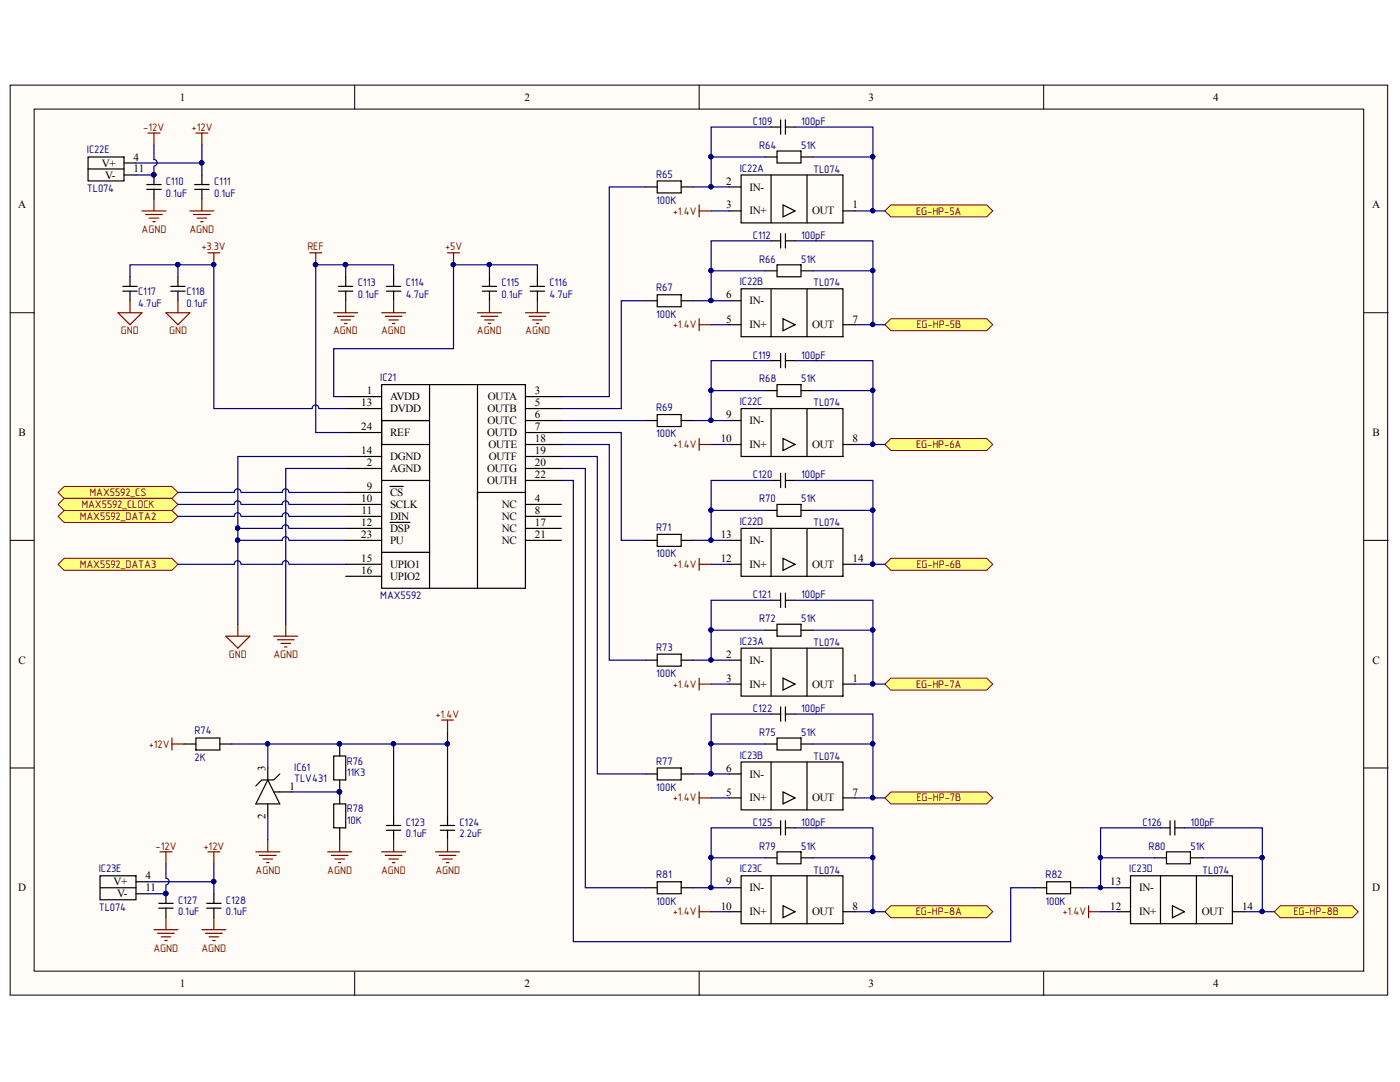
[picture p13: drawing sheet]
<svg xmlns="http://www.w3.org/2000/svg" width="279mm" height="216mm" viewBox="0 0 279 216" stroke-linecap="round" stroke-linejoin="round" font-family="sans-serif">
<defs><g id="words">
<g font-size="2.2">
<text x="35.9" y="20.1">1</text>
<text x="104.7" y="20.1">2</text>
<text x="173.4" y="20.1">3</text>
<text x="242.1" y="20.1">4</text>
<text x="20.3" y="33.2">V+</text>
<text x="21" y="35.7">V-</text>
<text x="26.6" y="32">4</text>
<text x="26.6" y="34.4">11</text>
<text x="3.6" y="41.6">A</text>
<text x="144.9" y="36.9">2</text>
<text x="144.9" y="41.6">3</text>
<text x="149.6" y="38.1">IN-</text>
<text x="170.1" y="41.6">1</text>
<text x="273.9" y="41.6">A</text>
<text x="149.6" y="42.8">IN+</text>
<text x="162.1" y="42.8">OUT</text>
<text x="144.9" y="59.5">6</text>
<text x="144.9" y="64.4">5</text>
<text x="149.6" y="60.7">IN-</text>
<text x="149.6" y="65.5">IN+</text>
<text x="162.1" y="65.5">OUT</text>
<text x="170.1" y="64.4">7</text>
<text x="72.1" y="81.1">13</text>
<text x="73.2" y="78.6">1</text>
<text x="77.8" y="79.8">AVDD</text>
<text x="77.8" y="82.3">DVDD</text>
<text x="97.3" y="82.3">OUTB</text>
<text x="97.4" y="79.8">OUTA</text>
<text x="106.8" y="78.6">3</text>
<text x="106.8" y="81.1">5</text>
<text x="106.8" y="83.5">6</text>
<text x="144.9" y="83.5">9</text>
<text x="3.7" y="87">B</text>
<text x="72.1" y="85.8">24</text>
<text x="77.8" y="87">REF</text>
<text x="97.2" y="87">OUTD</text>
<text x="97.3" y="84.7">OUTC</text>
<text x="97.5" y="89.4">OUTE</text>
<text x="106.8" y="85.8">7</text>
<text x="106.8" y="88.2">18</text>
<text x="143.8" y="88.2">10</text>
<text x="149.6" y="84.7">IN-</text>
<text x="149.6" y="89.4">IN+</text>
<text x="162.1" y="89.4">OUT</text>
<text x="170.1" y="88.2">8</text>
<text x="273.9" y="87">B</text>
<text x="72.1" y="90.7">14</text>
<text x="73.2" y="93">2</text>
<text x="77.8" y="94.2">AGND</text>
<text x="77.8" y="91.8">DGND</text>
<text x="97.2" y="94.2">OUTG</text>
<text x="97.5" y="91.8">OUTF</text>
<text x="106.8" y="90.7">19</text>
<text x="106.8" y="93">20</text>
<text x="106.8" y="95.4">22</text>
<text x="72.1" y="100.2">10</text>
<text x="73.2" y="97.8">9</text>
<text x="77.8" y="99">CS</text>
<text x="77.8" y="101.4">SCLK</text>
<text x="97.2" y="96.6">OUTH</text>
<text x="100.2" y="101.4">NC</text>
<text x="106.8" y="100.2">4</text>
<text x="72.1" y="104.9">12</text>
<text x="72.1" y="107.3">23</text>
<text x="72.2" y="102.6">11</text>
<text x="77.8" y="103.8">DIN</text>
<text x="77.8" y="106.1">DSP</text>
<text x="100.2" y="103.8">NC</text>
<text x="100.2" y="106.1">NC</text>
<text x="106.8" y="102.6">8</text>
<text x="106.8" y="104.9">17</text>
<text x="106.8" y="107.3">21</text>
<text x="143.8" y="107.3">13</text>
<text x="72.1" y="112.1">15</text>
<text x="77.8" y="113.3">UPIO1</text>
<text x="77.8" y="108.6">PU</text>
<text x="100.2" y="108.6">NC</text>
<text x="143.8" y="112.1">12</text>
<text x="149.6" y="108.6">IN-</text>
<text x="149.6" y="113.3">IN+</text>
<text x="162.1" y="113.3">OUT</text>
<text x="170.1" y="112.1">14</text>
<text x="72.1" y="114.5">16</text>
<text x="77.8" y="115.7">UPIO2</text>
<text x="144.9" y="131.3">2</text>
<text x="3.7" y="132.4">C</text>
<text x="144.9" y="136.1">3</text>
<text x="149.6" y="132.4">IN-</text>
<text x="149.6" y="137.3">IN+</text>
<text x="162.1" y="137.3">OUT</text>
<text x="170.1" y="136.1">1</text>
<text x="273.9" y="132.4">C</text>
<text x="53" y="153.7" transform="rotate(-90 53 153.7)">3</text>
<text x="144.9" y="154">6</text>
<text x="149.6" y="155.2">IN-</text>
<text x="57.8" y="157.6">1</text>
<text x="144.9" y="158.7">5</text>
<text x="149.6" y="159.9">IN+</text>
<text x="162.1" y="159.9">OUT</text>
<text x="170.1" y="158.7">7</text>
<text x="53" y="163.4" transform="rotate(-90 53 163.4)">2</text>
<text x="3.6" y="177.9">D</text>
<text x="22.7" y="176.7">V+</text>
<text x="23.4" y="179">V-</text>
<text x="29" y="175.5">4</text>
<text x="29" y="177.9">11</text>
<text x="144.9" y="176.7">9</text>
<text x="149.6" y="177.9">IN-</text>
<text x="221.6" y="176.7">13</text>
<text x="227.3" y="177.9">IN-</text>
<text x="273.9" y="177.9">D</text>
<text x="143.8" y="181.5">10</text>
<text x="149.6" y="182.7">IN+</text>
<text x="162.1" y="182.7">OUT</text>
<text x="170.1" y="181.5">8</text>
<text x="221.6" y="181.5">12</text>
<text x="227.3" y="182.7">IN+</text>
<text x="239.8" y="182.7">OUT</text>
<text x="247.9" y="181.5">14</text>
<text x="35.9" y="197">1</text>
<text x="104.7" y="197">2</text>
<text x="173.4" y="197">3</text>
<text x="242.1" y="197">4</text>
</g>
<g font-size="2.2" fill="#800000">
<text x="28.6" y="26.1">-12V</text>
<text x="38.2" y="26.1">a12V</text>
<text x="28.3" y="46.4">AGND</text>
<text x="37.8" y="46.4">AGND</text>
<text x="134.3" y="42.9">a1.4V</text>
<text x="182.8" y="42.9">EG-HP-5A</text>
<text x="40.2" y="50">a3.3V</text>
<text x="61.3" y="50">REF</text>
<text x="88.8" y="50">a5V</text>
<text x="134.3" y="65.5">a1.4V</text>
<text x="182.9" y="65.5">EG-HP-5B</text>
<text x="24.1" y="66.7">GND</text>
<text x="33.8" y="66.7">GND</text>
<text x="66.5" y="66.7">AGND</text>
<text x="76.1" y="66.7">AGND</text>
<text x="95.2" y="66.7">AGND</text>
<text x="104.8" y="66.7">AGND</text>
<text x="134.3" y="89.5">a1.4V</text>
<text x="182.8" y="89.5">EG-HP-6A</text>
<text x="16.2" y="101.4">MAX5592_CLOCK</text>
<text x="17.9" y="99">MAX5592_CS</text>
<text x="15.9" y="103.8">MAX5592_DATA2</text>
<text x="15.9" y="113.3">MAX5592_DATA3</text>
<text x="134.3" y="113.3">a1.4V</text>
<text x="182.9" y="113.3">EG-HP-6B</text>
<text x="45.7" y="131.3">GND</text>
<text x="54.6" y="131.3">AGND</text>
<text x="134.3" y="137.3">a1.4V</text>
<text x="182.8" y="137.3">EG-HP-7A</text>
<text x="86.9" y="143.3">a1.4V</text>
<text x="29.7" y="149.2">a12V</text>
<text x="134.3" y="159.9">a1.4V</text>
<text x="182.9" y="159.9">EG-HP-7B</text>
<text x="31" y="169.6">-12V</text>
<text x="40.6" y="169.6">a12V</text>
<text x="51" y="174.3">AGND</text>
<text x="65.3" y="174.3">AGND</text>
<text x="76.1" y="174.3">AGND</text>
<text x="86.9" y="174.3">AGND</text>
<text x="134.3" y="182.7">a1.4V</text>
<text x="182.7" y="182.7">EG-HP-8A</text>
<text x="212" y="182.7">a1.4V</text>
<text x="258.1" y="182.7">EG-HP-8B</text>
<text x="30.6" y="189.9">AGND</text>
<text x="40.2" y="189.9">AGND</text>
</g>
<g font-size="2.2" fill="#000080">
<text x="150.3" y="24.9">C109</text>
<text x="151.5" y="29.7">R64</text>
<text x="159.9" y="24.9">100pF</text>
<text x="159.9" y="29.7">51K</text>
<text x="17.3" y="30.6">IC22E</text>
<text x="131" y="35.4">R65</text>
<text x="147.6" y="34.2">IC22A</text>
<text x="162.3" y="34.5">TL074</text>
<text x="17.3" y="38.3">TL074</text>
<text x="33.1" y="39.2">0.1uF</text>
<text x="33.1" y="36.9">C110</text>
<text x="42.7" y="39.2">0.1uF</text>
<text x="42.7" y="36.9">C111</text>
<text x="131" y="40.7">100K</text>
<text x="150.3" y="47.6">C112</text>
<text x="159.9" y="47.6">100pF</text>
<text x="151.5" y="52.4">R66</text>
<text x="159.9" y="52.4">51K</text>
<text x="27.6" y="58.9">C117</text>
<text x="37.2" y="58.9">C118</text>
<text x="71.4" y="59.5">0.1uF</text>
<text x="71.4" y="57.2">C113</text>
<text x="81" y="59.5">4.7uF</text>
<text x="81" y="57.2">C114</text>
<text x="100.1" y="59.5">0.1uF</text>
<text x="100.1" y="57.2">C115</text>
<text x="109.6" y="59.5">4.7uF</text>
<text x="109.6" y="57.2">C116</text>
<text x="131" y="58.1">R67</text>
<text x="147.6" y="56.9">IC22B</text>
<text x="162.3" y="57.2">TL074</text>
<text x="27.6" y="61.2">4.7uF</text>
<text x="37.2" y="61.2">0.1uF</text>
<text x="131" y="63.4">100K</text>
<text x="150.3" y="71.5">C119</text>
<text x="159.9" y="71.5">100pF</text>
<text x="75.9" y="76">IC21</text>
<text x="151.5" y="76.3">R68</text>
<text x="159.9" y="76.3">51K</text>
<text x="131" y="82">R69</text>
<text x="147.6" y="80.8">IC22C</text>
<text x="162.3" y="81.1">TL074</text>
<text x="131" y="87.3">100K</text>
<text x="150.3" y="95.4">C120</text>
<text x="159.9" y="95.4">100pF</text>
<text x="151.5" y="100.2">R70</text>
<text x="159.9" y="100.2">51K</text>
<text x="131" y="106">R71</text>
<text x="147.6" y="104.8">IC22D</text>
<text x="162.3" y="104.9">TL074</text>
<text x="131" y="111.2">100K</text>
<text x="75.9" y="119.6">MAX5592</text>
<text x="150.3" y="119.3">C121</text>
<text x="159.9" y="119.3">100pF</text>
<text x="151.5" y="124.1">R72</text>
<text x="159.9" y="124.1">51K</text>
<text x="131" y="129.8">R73</text>
<text x="147.6" y="128.6">IC23A</text>
<text x="162.3" y="128.9">TL074</text>
<text x="131" y="135.1">100K</text>
<text x="150.3" y="142">C122</text>
<text x="159.9" y="142">100pF</text>
<text x="38.8" y="146.6">R74</text>
<text x="151.5" y="146.8">R75</text>
<text x="159.9" y="146.8">51K</text>
<text x="38.8" y="151.8">2K</text>
<text x="58.7" y="153.7">IC61</text>
<text x="69.2" y="154.9">11K3</text>
<text x="69.2" y="152.6">R76</text>
<text x="131" y="152.6">R77</text>
<text x="147.6" y="151.4">IC23B</text>
<text x="162.3" y="151.6">TL074</text>
<text x="58.7" y="156.1">TLV431</text>
<text x="131" y="157.8">100K</text>
<text x="69.2" y="164.5">10K</text>
<text x="69.2" y="162.1">R78</text>
<text x="81" y="167.1">0.1uF</text>
<text x="81" y="164.7">C123</text>
<text x="91.7" y="167.1">2.2uF</text>
<text x="91.7" y="164.7">C124</text>
<text x="150.3" y="164.7">C125</text>
<text x="159.9" y="164.7">100pF</text>
<text x="228" y="164.7">C126</text>
<text x="237.6" y="164.7">100pF</text>
<text x="151.5" y="169.6">R79</text>
<text x="159.9" y="169.6">51K</text>
<text x="229.2" y="169.6">R80</text>
<text x="237.6" y="169.6">51K</text>
<text x="19.7" y="174">IC23E</text>
<text x="131" y="175.2">R81</text>
<text x="147.6" y="174">IC23C</text>
<text x="162.3" y="174.3">TL074</text>
<text x="208.6" y="175.2">R82</text>
<text x="225.4" y="174">IC23D</text>
<text x="239.9" y="174.3">TL074</text>
<text x="19.7" y="181.7">TL074</text>
<text x="35.5" y="182.7">0.1uF</text>
<text x="35.5" y="180.3">C127</text>
<text x="45.1" y="182.7">0.1uF</text>
<text x="45.1" y="180.3">C128</text>
<text x="131" y="180.6">100K</text>
<text x="208.6" y="180.6">100K</text>
</g>
</g></defs>
<g fill="#fffcf8" stroke="#000" stroke-width=".2">
<path d="M2 17h274.9v181.6h-274.9z"/>
<path d="M6.8 21.8h265.4v172h-265.4z"/>
</g>
<path d="M70.8 17v4.8M139.5 17v4.8M208.3 17v4.8M2 62.4h4.8M272.3 62.4h4.7M2 107.8h4.8M272.3 107.8h4.7M2 153.2h4.8M272.3 153.2h4.7M70.8 193.9v4.8M139.5 193.9v4.8M208.3 193.9v4.8" fill="none" stroke="#000" stroke-width=".2"/>
<g fill="none" stroke="#000" stroke-width=".24">
<path d="M69 79.1h7.2M76.2 76.7h28.7v40.7h-28.7zM85.7 76.7v40.7M95.3 76.7v40.7M104.9 79.1h7.1M69 93.5h7.2M69 81.5h7.2M69 86.3h7.2M69 98.3h7.2M69 91.1h7.2M76.2 83.9h9.5h-9.5v4.8h9.5M76.2 95.9h9.5"/>
<path d="M77.8 97.1h2.7M95.3 98.3h9.6M104.9 93.5h7.1M104.9 81.5h7.1M104.9 83.9h7.1M104.9 86.3h7.1M104.9 91.1h7.1M104.9 88.7h7.1M104.9 95.9h7.1M69 100.7h7.2M69 103h7.2M69 105.4h7.2"/>
<path d="M69 112.6h7.2M69 115h7.2M69 107.8h7.2M76.2 110.2h9.5M77.8 104.2h4M104.9 100.7h7.1M104.9 103h7.1M104.9 105.4h7.1M104.9 107.8h7.1"/>
</g>
<path d="M45.1 126.9h4.8l-2.4 2.4zM47.5 124.6v2.3M54.6 126.9h4.8M55.4 127.7h3.3M56.1 128.4h1.9M56.8 129.1h.5M57 124.6v2.3" fill="none" stroke="#800000" stroke-width=".24"/>
<g fill="#ffff80" stroke="#800000" stroke-width=".2">
<path d="M11.6 98.3l1.2-1.2h21.5l1.2 1.2-1.2 1.2h-21.5z" fill-rule="evenodd"/>
<path d="M11.6 103l1.2-1.2h21.5l1.2 1.2-1.2 1.2h-21.5z" fill-rule="evenodd"/>
<path d="M11.6 100.7l1.2-1.2h21.5l1.2 1.2-1.2 1.1h-21.5z" fill-rule="evenodd"/>
</g>
<g fill="none" stroke="#000080" stroke-width=".24">
<path d="M27.1 32.5h13.2M30.7 31.8a.67 .67 0 0 1 .6 .7 .67 .67 0 0 1-.6 .6M30.7 33.2v1.7h-3.6M30.7 28.9v2.9M40.3 28.9v6M48.1 98.3a.67 .67 0 0 0-.7-.8 .67 .67 0 0 0-.6 .8h-11.3M57.7 98.3a.67 .67 0 0 0-.7-.8 .67 .67 0 0 0-.7 .8h-8.1M57.7 98.3h11.3M69 93.5h-12v31.1M69 91.1h-21.5v33.5M48.1 100.6a.67 .67 0 0 0-.7-.7 .67 .67 0 0 0-.6 .7l-11.3 .1M48.1 103a.67 .67 0 0 0-.7-.7 .67 .67 0 0 0-.6 .7h-11.3"/>
<path d="M57.7 100.6a.67 .67 0 0 0-.7-.7 .67 .67 0 0 0-.7 .7l-8.1 .1M57.7 103a.67 .67 0 0 0-.7-.7 .67 .67 0 0 0-.7 .7h-8.1M57.7 107.8a.67 .67 0 0 0-.7-.7 .67 .67 0 0 0-.7 .7h-8.8M57.7 105.4a.67 .67 0 0 0-.7-.7 .67 .67 0 0 0-.7 .7h-8.8M57.7 100.7h11.3M57.7 103h11.3M57.7 107.8h11.3M57.7 105.4h11.3M29.5 175.9h13.2M33.1 172.4v2.8a.67 .67 0 0 1 .6 .7 .67 .67 0 0 1-.6 .7M33.1 176.7v1.6h-3.6M42.7 172.4v5.9"/>
</g>
<g fill="#000080" stroke="#000080" stroke-width=".2">
<circle cx="47.4" cy="107.8" r=".43"/>
<circle cx="47.4" cy="105.4" r=".43"/>
<circle cx="33.1" cy="178.3" r=".43"/>
<circle cx="42.6" cy="175.9" r=".43"/>
<circle cx="30.7" cy="34.9" r=".43"/>
<circle cx="40.2" cy="32.5" r=".43"/>
</g>
<g fill="none" stroke="#000" stroke-width=".24">
<path d="M17.6 31.3h7.1v4.8h-7.1zM17.6 33.7h7.1M24.7 32.5h2.4M24.7 34.9h2.4M29.3 37.8h2.9M29.3 36.8h2.9M30.7 34.9v1.9M30.7 37.8v1.9M38.9 37.8h2.8M38.9 36.8h2.8M40.3 34.9v1.9M40.3 37.8v1.9"/>
<path d="M20 174.8h7.1v4.7h-7.1zM20 177.1h7.1M27.1 175.9h2.4M27.1 178.3h2.4M33.1 178.3v2M42.7 178.3v2M31.7 181.2h2.9M31.7 180.3h2.9M33.1 181.2v1.9M41.2 181.2h2.9M41.2 180.3h2.9M42.7 181.2v1.9"/>
</g>
<g fill="none" stroke="#800000" stroke-width=".24">
<path d="M29.5 26.5h2.4M30.7 26.5v2.4M30.7 39.7v2.4M39.1 26.5h2.4M40.3 26.5v2.4M40.3 39.7v2.4M28.3 42.1h4.8M29.1 42.8h3.3M29.8 43.5h1.9M30.5 44.2h.5M37.9 42.1h4.8M38.6 42.8h3.4"/>
<path d="M39.3 43.5h1.9M40.1 44.2h.4M31.9 170h2.4M33.1 170v2.4M41.5 170h2.4M42.7 170v2.4M30.7 185.5h4.8M31.4 186.2h3.4M32.2 186.9h1.9M32.9 187.7h.5M33.1 183.1v2.4M40.3 185.5h4.8"/>
<path d="M41 186.2h3.4M41.7 186.9h1.9M42.4 187.7h.5M42.7 183.1v2.4"/>
</g>
<path d="M11.6 112.6l1.2-1.2h21.5l1.2 1.2-1.2 1.2h-21.5z" fill-rule="evenodd" fill="#ffff80" stroke="#800000" stroke-width=".2"/>
<g fill="none" stroke="#000080" stroke-width=".24">
<path d="M35.5 52.8h7.2v28.7h19.6a.67 .67 0 0 1 .7-.7 .67 .67 0 0 1 .6 .7M35.5 52.8h-9.6v2.4M35.5 52.8v2.4M69 52.8h9.6v2.4M69 52.8h-6v33.5h6M69 52.8v2.4M97.7 55.2v-2.4h9.5v2.4M97.7 52.8h-7.2v16.8h-23.9v9.5h2.4M63.7 81.5h5.3M48.1 112.6a.67 .67 0 0 0-.7-.7 .67 .67 0 0 0-.6 .7h-11.3M57.7 112.6a.67 .67 0 0 0-.7-.7 .67 .67 0 0 0-.7 .7h-8.1M57.7 112.6h11.3"/>
<path d="M46.3 148.5h43v14.3M53.4 148.5v4.7M58.2 158h9.6M78.6 148.5v14.3M89.3 146.1v2.4M53.4 162.8v4.8"/>
</g>
<g fill="none" stroke="#000" stroke-width=".24">
<path d="M145.5 37.3h2.4M147.9 34.9h20.3v9.6h-20.3zM153.9 34.9v9.6M153.9 25.4h1.9M155.8 23.9v2.9M156.8 25.4h1.9M156.8 23.9v2.9M161.1 34.9v9.6M24.5 58.1h2.9M24.5 57.1h2.9M25.9 55.2v1.9M25.9 58.1v1.9"/>
<path d="M34.1 58.1h2.8M34.1 57.1h2.8M35.5 55.2v1.9M35.5 58.1v1.9M67.6 58.1h2.8M67.6 57.1h2.8M69 55.2v1.9M69 58.1v1.9M77.1 58.1h2.9M77.1 57.1h2.9M78.6 55.2v1.9M78.6 58.1v1.9"/>
<path d="M96.2 58.1h2.9M96.2 57.1h2.9M97.7 55.2v1.9M97.7 58.1v1.9M105.8 58.1h2.9M105.8 57.1h2.9M107.2 55.2v1.9M107.2 58.1v1.9M145.5 42.1h2.4M156.3 40.9l2.4 1.2-2.4 1.2zM168.2 42.1h2.4M36.7 148.5h2.4"/>
<path d="M39.1 147.3h4.8v2.4h-4.8zM43.9 148.5h2.4M53.4 153.2v2.4M53.4 155.6l2.4 4.8h-4.7zM54.6 158h3.6M55.8 154.4l-1.2 1.2h-2.4l-1.1 1.2M66.6 150.8h2.4v4.8h-2.4zM67.8 148.5v2.3M67.8 155.6v4.8M53.4 160.4v2.4M66.6 160.4h2.4v4.8h-2.4zM67.8 165.2v2.4"/>
<path d="M77.1 165.7h2.9M77.1 164.7h2.9M78.6 162.8v1.9M78.6 165.7v1.9M87.9 165.7h2.8M87.9 164.7h2.8M89.3 162.8v1.9M89.3 165.7v1.9"/>
</g>
<g fill="none" stroke="#800000" stroke-width=".24">
<path d="M41.5 50.5h2.4M42.7 50.5v2.3M61.8 50.5h2.4M63 50.5v2.3M89.3 50.5h2.4M90.5 50.5v2.3M23.6 62.4h4.7l-2.4 2.4zM25.9 60v2.4M33.1 62.4h4.8l-2.4 2.4zM35.5 60v2.4M66.6 62.4h4.8M67.3 63.1h3.4"/>
<path d="M68 63.8h1.9M68.7 64.6h.5M69 60v2.4M76.2 62.4h4.7M76.9 63.1h3.3M77.6 63.8h1.9M78.3 64.6h.5M78.6 60v2.4M95.3 62.4h4.8M96 63.1h3.4M96.7 63.8h1.9M97.4 64.6h.5"/>
<path d="M97.7 60v2.4M104.9 62.4h4.7M105.6 63.1h3.3M106.3 63.8h1.9M107 64.6h.5M107.2 60v2.4M34.3 147.3v2.4M34.3 148.5h2.4M88.1 143.7h2.4M89.3 143.7v2.4M51.1 170h4.7M51.8 170.7h3.3"/>
<path d="M52.5 171.4h1.9M53.2 172.1h.5M53.4 167.6v2.4M65.4 170h4.8M66.1 170.7h3.4M66.8 171.4h1.9M67.6 172.1h.4M67.8 167.6v2.4M76.2 170h4.7M76.9 170.7h3.3M77.6 171.4h1.9M78.3 172.1h.5"/>
<path d="M78.6 167.6v2.4M86.9 170h4.8M87.6 170.7h3.4M88.4 171.4h1.9M89.1 172.1h.5M89.3 167.6v2.4"/>
</g>
<g fill="#000080" stroke="#000080" stroke-width=".2">
<circle cx="63" cy="52.8" r=".43"/>
<circle cx="42.6" cy="52.8" r=".43"/>
<circle cx="68.9" cy="52.8" r=".43"/>
<circle cx="35.5" cy="52.8" r=".43"/>
<circle cx="90.5" cy="52.8" r=".43"/>
<circle cx="97.6" cy="52.8" r=".43"/>
<circle cx="67.7" cy="148.4" r=".43"/>
<circle cx="67.7" cy="158" r=".43"/>
<circle cx="78.5" cy="148.4" r=".43"/>
<circle cx="53.4" cy="148.4" r=".43"/>
<circle cx="89.3" cy="148.4" r=".43"/>
</g>
<g fill="#ffff80" stroke="#800000" stroke-width=".2">
<path d="M176.6 42.1l1.2-1.2h19.1l1.2 1.2-1.2 1.2h-19.1z" fill-rule="evenodd"/>
<path d="M176.6 64.8l1.2-1.2h19.1l1.2 1.2-1.2 1.2h-19.1z" fill-rule="evenodd"/>
<path d="M176.6 88.7l1.2-1.2h19.1l1.2 1.2-1.2 1.2h-19.1z" fill-rule="evenodd"/>
<path d="M176.6 112.6l1.2-1.2h19.1l1.2 1.2-1.2 1.2h-19.1z" fill-rule="evenodd"/>
<path d="M176.6 136.5l1.2-1.2h19.1l1.2 1.2-1.2 1.2h-19.1z" fill-rule="evenodd"/>
<path d="M176.6 159.2l1.2-1.2h19.1l1.2 1.2-1.2 1.2h-19.1z" fill-rule="evenodd"/>
<path d="M176.6 181.9l1.2-1.2h19.1l1.2 1.2-1.2 1.2h-19.1z" fill-rule="evenodd"/>
<path d="M254.3 181.9l1.2-1.2h14.4l1.2 1.2-1.2 1.2h-14.4z" fill-rule="evenodd"/>
</g>
<g fill="none" stroke="#000" stroke-width=".24">
<path d="M128.8 37.3h2.4M131.2 36.1h4.7v2.4h-4.7zM135.9 37.3h2.4M152.7 31.3h2.4M155.1 30.1h4.8v2.4h-4.8zM159.9 31.3h2.4M131.2 58.8h4.7v2.4h-4.7zM147.9 57.6h20.3v9.6h-20.3zM152.7 54h2.4M153.9 57.6v9.6M153.9 48.1h1.9M155.1 52.8h4.8v2.4h-4.8z"/>
<path d="M155.8 46.6v2.9M156.8 48.1h1.9M156.8 46.6v2.9M159.9 54h2.4M161.1 57.6v9.6M128.8 60h2.4M135.9 60h2.4M145.5 64.8h2.4M145.5 60h2.4M152.7 77.9h2.4M153.9 72h1.9M155.1 76.7h4.8v2.4h-4.8z"/>
<path d="M155.8 70.5v2.9M156.3 63.6l2.4 1.2-2.4 1.2zM156.8 70.5v2.9M156.8 72h1.9M159.9 77.9h2.4M168.2 64.8h2.4M128.8 83.9h2.4M131.2 82.7h4.7v2.4h-4.7zM135.9 83.9h2.4M145.5 88.7h2.4M145.5 83.9h2.4M147.9 81.5h20.3v9.6h-20.3z"/>
<path d="M153.9 81.5v9.6M153.9 95.9h1.9M155.8 94.4v2.9M156.3 87.5l2.4 1.2-2.4 1.2zM156.8 94.4v2.9M156.8 95.9h1.9M161.1 81.5v9.6M168.2 88.7h2.4M128.8 107.8h2.4M131.2 106.6h4.7v2.4h-4.7zM135.9 107.8h2.4M145.5 112.6h2.4"/>
<path d="M145.5 107.8h2.4M147.9 105.4h20.3v9.6h-20.3zM152.7 101.8h2.4M153.9 105.4v9.6M153.9 119.8h1.9M155.1 100.7h4.8v2.3h-4.8zM155.8 118.3v2.9M156.3 111.4l2.4 1.2-2.4 1.2zM156.8 118.3v2.9M156.8 119.8h1.9M159.9 101.8h2.4M161.1 105.4v9.6"/>
<path d="M168.2 112.6h2.4M128.8 131.7h2.4M131.2 130.5h4.7v2.4h-4.7zM135.9 131.7h2.4M145.5 136.5h2.4M145.5 131.7h2.4M147.9 129.3h20.3v9.6h-20.3zM152.7 125.7h2.4M153.9 129.3v9.6M155.1 124.6h4.8v2.3h-4.8zM156.3 135.3l2.4 1.2-2.4 1.2zM159.9 125.7h2.4"/>
<path d="M161.1 129.3v9.6M168.2 136.5h2.4M128.8 154.4h2.4M131.2 153.2h4.7v2.4h-4.7zM135.9 154.4h2.4M145.5 159.2h2.4M145.5 154.4h2.4M147.9 152h20.3v9.6h-20.3zM152.7 148.5h2.4M153.9 152v9.6M153.9 142.5h1.9M155.1 147.3h4.8v2.4h-4.8z"/>
<path d="M155.8 141v2.9M156.3 158l2.4 1.2-2.4 1.2zM156.8 141v2.9M156.8 142.5h1.9M159.9 148.5h2.4M161.1 152v9.6M168.2 159.2h2.4M128.8 177.1h2.4M131.2 175.9h4.7v2.4h-4.7zM135.9 177.1h2.4M145.5 177.1h2.4M147.9 174.8h20.3v9.5h-20.3z"/>
<path d="M152.7 171.2h2.4M153.9 174.8v9.5M153.9 165.2h1.9M155.1 170h4.8v2.4h-4.8zM155.8 163.8v2.8M156.8 163.8v2.8M156.8 165.2h1.9M159.9 171.2h2.4M161.1 174.8v9.5M206.5 177.1h2.4M208.9 175.9h4.8v2.4h-4.8zM213.7 177.1h2.4"/>
<path d="M223.2 177.1h2.4M225.6 174.8h20.3v9.5h-20.3zM230.4 171.2h2.4M231.6 165.2h1.9M231.6 174.8v9.5M232.8 170h4.8v2.4h-4.8zM233.5 163.8v2.8M234.5 165.2h1.9M234.5 163.8v2.8M237.6 171.2h2.4M238.8 174.8v9.5M145.5 181.9h2.4"/>
<path d="M156.3 180.7l2.4 1.2-2.4 1.2zM168.2 181.9h2.4M223.2 181.9h2.4M234 180.7l2.4 1.2-2.4 1.2zM245.9 181.9h2.4"/>
</g>
<g fill="none" stroke="#000080" stroke-width=".24">
<path d="M128.8 37.3h-7.2v41.8h-9.6M138.3 37.3h7.2M152.7 31.3h-10.8v6M153.9 25.4h-12v5.9M158.7 25.4h15.5v5.9M162.3 31.3h11.9v10.8h-3.6M141.9 42.1h3.6M152.7 54h-10.8v6M153.9 48.1h-12v5.9M158.7 48.1h15.5v5.9M162.3 54h11.9v10.8h-3.6M174.2 42.1h2.4"/>
<path d="M128.8 60h-4.8v21.5h-12M138.3 60h7.2M141.9 64.8h3.6M152.7 77.9h-10.8v6M153.9 72h-12v5.9M158.7 72h15.5v5.9M162.3 77.9h11.9v10.8h-3.6M174.2 64.8h2.4M112 86.3h12v21.5h4.8M112 88.7h9.6v43h7.2M112 91.1h7.2v63.3h9.6M112 93.5h4.8v83.6h12"/>
<path d="M112 95.9h2.4v92h87.3v-10.8h4.8M112 83.9h16.8M138.3 83.9h7.2M141.9 88.7h3.6M153.9 95.9h-12v5.9M158.7 95.9h15.5v5.9M174.2 88.7h2.4M138.3 107.8h7.2M141.9 112.6h3.6M152.7 101.8h-10.8v6M153.9 119.8h-12v5.9M158.7 119.8h15.5v5.9"/>
<path d="M162.3 101.8h11.9v10.8h-3.6M174.2 112.6h2.4M138.3 131.7h7.2M141.9 136.5h3.6M152.7 125.7h-10.8v6M162.3 125.7h11.9v10.8h-3.6M174.2 136.5h2.4M138.3 154.4h7.2M141.9 159.2h3.6M152.7 148.5h-10.8v5.9M153.9 142.5h-12v6M158.7 142.5h15.5v6"/>
<path d="M162.3 148.5h11.9v10.7h-3.6M174.2 159.2h2.4M138.3 177.1h7.2M152.7 171.2h-10.8v5.9M153.9 165.2h-12v6M158.7 165.2h15.5v6M162.3 171.2h11.9v10.7h-3.6M216.1 177.1h7.1M230.4 171.2h-10.8v5.9M231.6 165.2h-12v6M236.4 165.2h15.5v6M240 171.2h11.9v10.7h-3.6"/>
<path d="M141.9 181.9h3.6M174.2 181.9h2.4M219.6 181.9h3.6M251.9 181.9h2.4"/>
</g>
<g fill="#000080" stroke="#000080" stroke-width=".2">
<circle cx="141.9" cy="37.3" r=".43"/>
<circle cx="141.9" cy="31.3" r=".43"/>
<circle cx="174.2" cy="31.3" r=".43"/>
<circle cx="174.2" cy="42" r=".43"/>
<circle cx="141.9" cy="60" r=".43"/>
<circle cx="141.9" cy="54" r=".43"/>
<circle cx="174.2" cy="54" r=".43"/>
<circle cx="174.2" cy="64.7" r=".43"/>
<circle cx="141.9" cy="83.9" r=".43"/>
<circle cx="141.9" cy="77.9" r=".43"/>
<circle cx="174.2" cy="77.9" r=".43"/>
<circle cx="174.2" cy="88.7" r=".43"/>
<circle cx="141.9" cy="107.8" r=".43"/>
<circle cx="141.9" cy="101.8" r=".43"/>
<circle cx="174.2" cy="101.8" r=".43"/>
<circle cx="174.2" cy="112.6" r=".43"/>
<circle cx="141.9" cy="131.7" r=".43"/>
<circle cx="141.9" cy="125.7" r=".43"/>
<circle cx="174.2" cy="125.7" r=".43"/>
<circle cx="174.2" cy="136.5" r=".43"/>
<circle cx="141.9" cy="154.4" r=".43"/>
<circle cx="141.9" cy="148.4" r=".43"/>
<circle cx="174.2" cy="148.4" r=".43"/>
<circle cx="174.2" cy="159.2" r=".43"/>
<circle cx="141.9" cy="177.1" r=".43"/>
<circle cx="141.9" cy="171.1" r=".43"/>
<circle cx="174.2" cy="171.1" r=".43"/>
<circle cx="174.2" cy="181.9" r=".43"/>
<circle cx="219.6" cy="177.1" r=".43"/>
<circle cx="219.6" cy="171.1" r=".43"/>
<circle cx="251.9" cy="171.1" r=".43"/>
<circle cx="251.9" cy="181.9" r=".43"/>
</g>
<g fill="none" stroke="#800000" stroke-width=".24">
<path d="M139.5 40.9v2.4M139.5 42.1h2.4M139.5 63.6v2.4M139.5 64.8h2.4M139.5 87.5v2.4M139.5 88.7h2.4M139.5 111.4v2.4M139.5 112.6h2.4M139.5 135.3v2.4M139.5 136.5h2.4M139.5 158v2.4M139.5 159.2h2.4"/>
<path d="M139.5 180.7v2.4M139.5 181.9h2.4M217.3 181.9h2.3M217.3 180.7v2.4"/>
</g>
<use href="#words"/>
</svg>
